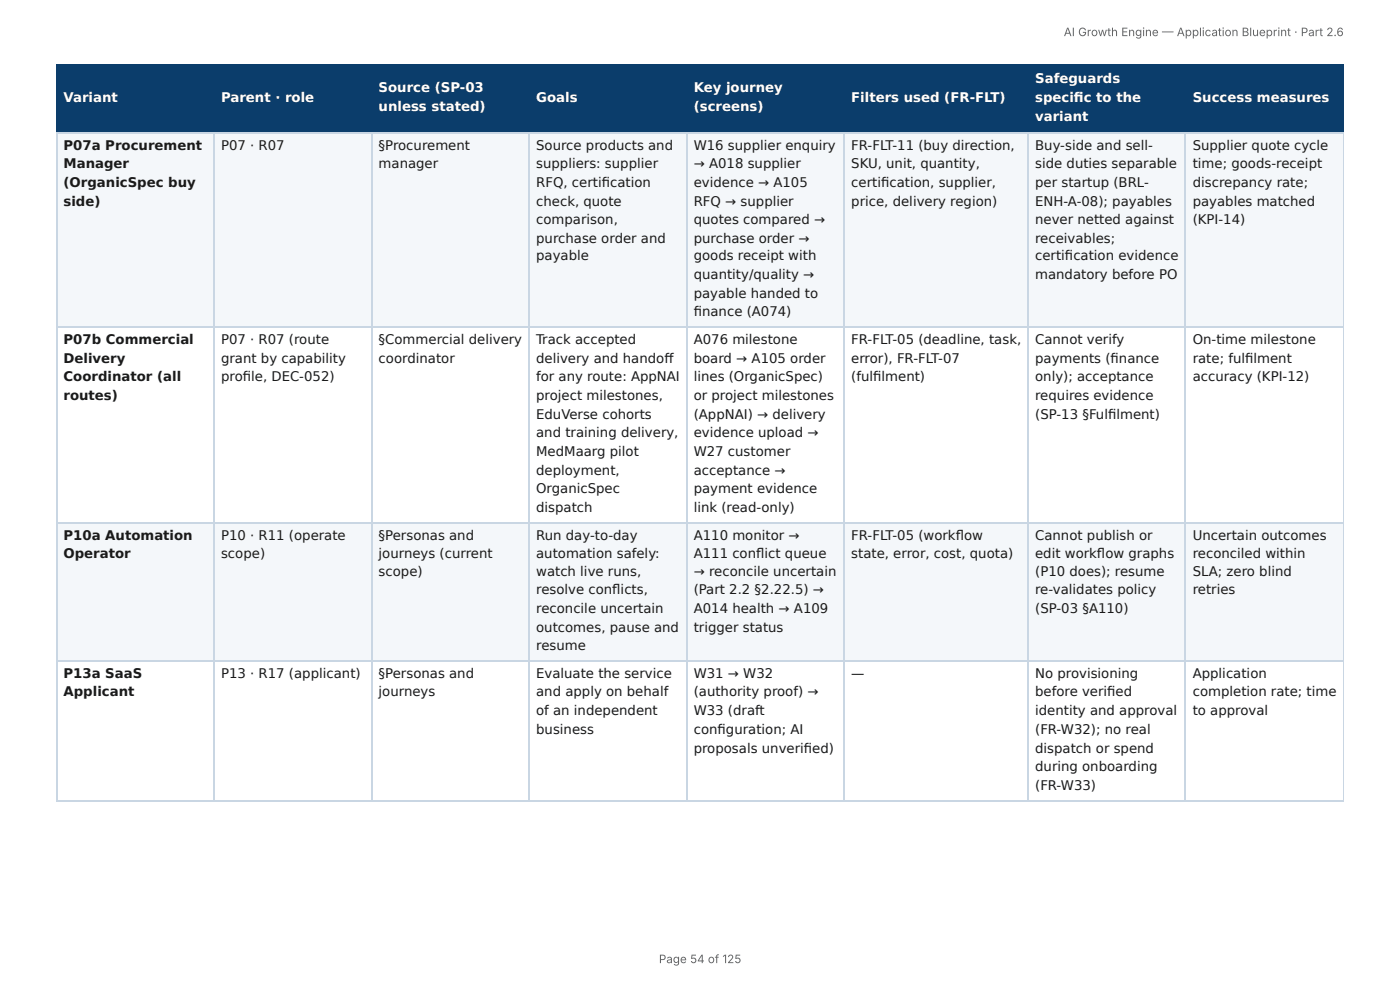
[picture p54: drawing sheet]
<svg xmlns="http://www.w3.org/2000/svg" width="297mm" height="210mm" viewBox="0 0 297 210" stroke-linecap="round" stroke-linejoin="round" font-family="sans-serif">
<defs><g id="words">
<g font-size="2.8" fill="#fff">
<text x="219.9" y="17.7">Safeguards</text>
<text x="13.5" y="21.7">Variant</text>
<text x="47" y="21.7">Parent · role</text>
<text x="80.4" y="19.6">Source (SP-03</text>
<text x="80.4" y="23.5">unless stated)</text>
<text x="113.9" y="21.7">Goals</text>
<text x="147.3" y="19.6">Key journey</text>
<text x="147.3" y="23.5">(screens)</text>
<text x="180.8" y="21.7">Filters used (FR-FLT)</text>
<text x="219.9" y="21.7">specifi c to the</text>
<text x="253.3" y="21.7">Success measures</text>
<text x="219.9" y="25.7">variant</text>
</g>
<g font-size="2.8" fill="#1a1a1a">
<text x="13.5" y="31.8">P07a Procurement</text>
<text x="13.5" y="35.7">Manager</text>
<text x="47" y="31.8">P07 · R07</text>
<text x="80.4" y="31.8">§Procurement</text>
<text x="80.4" y="35.7">manager</text>
<text x="113.9" y="31.8">Source products and</text>
<text x="113.9" y="35.7">suppliers: supplier</text>
<text x="147.3" y="31.8">W16 supplier enquiry</text>
<text x="147.3" y="35.7">→ A018 supplier</text>
<text x="180.8" y="31.8">FR-FLT-11 (buy direction,</text>
<text x="180.8" y="35.7">SKU, unit, quantity,</text>
<text x="219.9" y="31.8">Buy-side and sell-</text>
<text x="219.9" y="35.7">side duties separable</text>
<text x="253.3" y="31.8">Supplier quote cycle</text>
<text x="253.3" y="35.7">time; goods-receipt</text>
<text x="13.5" y="39.7">(OrganicSpec buy</text>
<text x="113.9" y="39.7">RFQ, certifi cation</text>
<text x="147.3" y="39.7">evidence → A105</text>
<text x="180.8" y="39.7">certifi cation, supplier,</text>
<text x="219.9" y="39.7">per startup (BRL-</text>
<text x="253.3" y="39.7">discrepancy rate;</text>
<text x="13.5" y="43.7">side)</text>
<text x="113.9" y="43.7">check, quote</text>
<text x="113.9" y="47.6">comparison,</text>
<text x="147.3" y="43.7">RFQ → supplier</text>
<text x="147.3" y="47.6">quotes compared →</text>
<text x="180.8" y="43.7">price, delivery region)</text>
<text x="219.9" y="43.7">ENH-A-08); payables</text>
<text x="219.9" y="47.6">never netted against</text>
<text x="253.3" y="43.7">payables matched</text>
<text x="253.3" y="47.6">(KPI-14)</text>
<text x="113.9" y="51.6">purchase order and</text>
<text x="147.3" y="51.6">purchase order →</text>
<text x="219.9" y="51.6">receivables;</text>
<text x="113.9" y="55.3">payable</text>
<text x="147.3" y="55.3">goods receipt with</text>
<text x="147.3" y="59.3">quantity/quality →</text>
<text x="219.9" y="55.3">certifi cation evidence</text>
<text x="219.9" y="59.3">mandatory before PO</text>
<text x="147.3" y="63.2">payable handed to</text>
<text x="147.3" y="67.2">fi nance (A074)</text>
<text x="13.5" y="73">P07b Commercial</text>
<text x="13.5" y="77">Delivery</text>
<text x="47" y="73">P07 · R07 (route</text>
<text x="47" y="77">grant by capability</text>
<text x="80.4" y="73">§Commercial delivery</text>
<text x="80.4" y="77">coordinator</text>
<text x="113.9" y="73">Track accepted</text>
<text x="113.9" y="77">delivery and handoff</text>
<text x="147.3" y="73">A076 milestone</text>
<text x="147.3" y="77">board → A105 order</text>
<text x="180.8" y="73">FR-FLT-05 (deadline, task,</text>
<text x="180.8" y="77">error), FR-FLT-07</text>
<text x="219.9" y="73">Cannot verify</text>
<text x="219.9" y="77">payments (fi nance</text>
<text x="253.3" y="73">On-time milestone</text>
<text x="253.3" y="77">rate; fulfi lment</text>
<text x="13.5" y="81">Coordinator (all</text>
<text x="47" y="81">profi le, DEC-052)</text>
<text x="113.9" y="81">for any route: AppNAI</text>
<text x="147.3" y="81">lines (OrganicSpec)</text>
<text x="180.8" y="81">(fulfi lment)</text>
<text x="219.9" y="81">only); acceptance</text>
<text x="253.3" y="81">accuracy (KPI-12)</text>
<text x="13.5" y="84.9">routes)</text>
<text x="113.9" y="84.9">project milestones,</text>
<text x="113.9" y="88.9">EduVerse cohorts</text>
<text x="147.3" y="84.9">or project milestones</text>
<text x="147.3" y="88.9">(AppNAI) → delivery</text>
<text x="219.9" y="84.9">requires evidence</text>
<text x="219.9" y="88.9">(SP-13 §Fulfi lment)</text>
<text x="113.9" y="92.9">and training delivery,</text>
<text x="147.3" y="92.9">evidence upload →</text>
<text x="113.9" y="96.8">MedMaarg pilot</text>
<text x="113.9" y="100.8">deployment,</text>
<text x="147.3" y="96.8">W27 customer</text>
<text x="147.3" y="100.8">acceptance →</text>
<text x="113.9" y="104.8">OrganicSpec</text>
<text x="147.3" y="104.8">payment evidence</text>
<text x="113.9" y="108.7">dispatch</text>
<text x="147.3" y="108.7">link (read-only)</text>
<text x="13.5" y="114.6">P10a Automation</text>
<text x="13.5" y="118.5">Operator</text>
<text x="47" y="114.6">P10 · R11 (operate</text>
<text x="47" y="118.5">scope)</text>
<text x="80.4" y="114.6">§Personas and</text>
<text x="80.4" y="118.5">journeys (current</text>
<text x="113.9" y="114.6">Run day-to-day</text>
<text x="113.9" y="118.5">automation safely:</text>
<text x="147.3" y="114.6">A110 monitor →</text>
<text x="147.3" y="118.5">A111 confl ict queue</text>
<text x="180.8" y="114.6">FR-FLT-05 (workfl ow</text>
<text x="180.8" y="118.5">state, error, cost, quota)</text>
<text x="219.9" y="114.6">Cannot publish or</text>
<text x="219.9" y="118.5">edit workfl ow graphs</text>
<text x="253.3" y="114.6">Uncertain outcomes</text>
<text x="253.3" y="118.5">reconciled within</text>
<text x="80.4" y="122.2">scope)</text>
<text x="113.9" y="122.2">watch live runs,</text>
<text x="147.3" y="122.2">→ reconcile uncertain</text>
<text x="219.9" y="122.2">(P10 does); resume</text>
<text x="253.3" y="122.2">SLA; zero blind</text>
<text x="113.9" y="126.2">resolve confl icts,</text>
<text x="113.9" y="130.2">reconcile uncertain</text>
<text x="147.3" y="126.2">(Part 2.2 §2.22.5) →</text>
<text x="147.3" y="130.2">A014 health → A109</text>
<text x="219.9" y="126.2">re-validates policy</text>
<text x="219.9" y="130.2">(SP-03 §A110)</text>
<text x="253.3" y="126.2">retries</text>
<text x="113.9" y="134.1">outcomes, pause and</text>
<text x="147.3" y="134.1">trigger status</text>
<text x="13.5" y="143.9">P13a SaaS</text>
<text x="47" y="143.9">P13 · R17 (applicant)</text>
<text x="80.4" y="143.9">§Personas and</text>
<text x="113.9" y="138.1">resume</text>
<text x="113.9" y="143.9">Evaluate the service</text>
<text x="147.3" y="143.9">W31 → W32</text>
<text x="180.8" y="143.9">—</text>
<text x="219.9" y="143.9">No provisioning</text>
<text x="253.3" y="143.9">Application</text>
<text x="13.5" y="147.9">Applicant</text>
<text x="80.4" y="147.9">journeys</text>
<text x="113.9" y="147.9">and apply on behalf</text>
<text x="147.3" y="147.9">(authority proof) →</text>
<text x="219.9" y="147.9">before verifi ed</text>
<text x="253.3" y="147.9">completion rate; time</text>
<text x="113.9" y="151.9">of an independent</text>
<text x="113.9" y="155.8">business</text>
<text x="147.3" y="151.9">W33 (draft</text>
<text x="147.3" y="155.8">confi guration; AI</text>
<text x="219.9" y="151.9">identity and approval</text>
<text x="219.9" y="155.8">(FR-W32); no real</text>
<text x="253.3" y="151.9">to approval</text>
<text x="147.3" y="159.8">proposals unverifi ed)</text>
<text x="219.9" y="159.8">dispatch or spend</text>
<text x="219.9" y="163.8">during onboarding</text>
<text x="219.9" y="167.7">(FR-W33)</text>
</g>
<g font-size="2.5" fill="#666">
<text x="225.9" y="7.7">AI Growth Engine — Application Blueprint · Part 2.6</text>
<text x="139.9" y="204.5">Page 54 of 125</text>
</g>
</g></defs>
<g fill="#0b3d6b">
<path d="M12.2 14h33.3v14h-33.3z"/>
<path d="M45.5 14h33.3v14h-33.3z"/>
<path d="M78.8 14h33.6v14h-33.6z"/>
<path d="M112.4 14h33.4v14h-33.4z"/>
<path d="M145.8 14h33.6v14h-33.6z"/>
<path d="M179.4 14h38.9v14h-38.9z"/>
<path d="M218.3 14h33.6v14h-33.6z"/>
<path d="M251.9 14h33.5v14h-33.5z"/>
</g>
<g fill="#f4f7fa">
<path d="M12.2 28h33.3v41.6h-33.3z"/>
<path d="M45.5 28h33.3v41.6h-33.3z"/>
<path d="M78.8 28h33.6v41.6h-33.6z"/>
<path d="M112.4 28h33.4v41.6h-33.4z"/>
<path d="M145.8 28h33.6v41.6h-33.6z"/>
<path d="M179.4 28h38.9v41.6h-38.9z"/>
<path d="M218.3 28h33.6v41.6h-33.6z"/>
<path d="M251.9 28h33.5v41.6h-33.5z"/>
<path d="M12.2 110.9h33.3v29.6h-33.3z"/>
<path d="M45.5 110.9h33.3v29.6h-33.3z"/>
<path d="M78.8 110.9h33.6v29.6h-33.6z"/>
<path d="M112.4 110.9h33.4v29.6h-33.4z"/>
<path d="M145.8 110.9h33.6v29.6h-33.6z"/>
<path d="M179.4 110.9h38.9v29.6h-38.9z"/>
<path d="M218.3 110.9h33.6v29.6h-33.6z"/>
<path d="M251.9 110.9h33.5v29.6h-33.5z"/>
</g>
<path d="M11.9 13.9h273.5M12 13.8v14.5M45.4 13.8v14.5M79 13.8v14.5M112.3 13.8v14.5M145.9 13.8v14.5M179.3 13.8v14.5M218.4 13.8v14.5M251.8 13.8v14.5M11.9 28.2h273.5" fill="none" stroke="#0b3d6b" stroke-width=".26"/>
<path d="M285.3 13.8v14.5" fill="none" stroke="#0b3d6b" stroke-width=".21"/>
<g fill="none" stroke="#c9d6e3" stroke-width=".26">
<path d="M11.9 28.2h273.5M12 28.3v141.6M45.4 28.3v141.6M79 28.3v141.6M112.3 28.3v141.6M145.9 28.3v141.6M179.3 28.3v141.6M218.4 28.3v141.6M251.8 28.3v141.6M11.9 69.5h273.5M11.9 111h273.5M11.9 140.4h273.5"/>
<path d="M11.9 170h273.5"/>
</g>
<path d="M285.3 28.3v141.6" fill="none" stroke="#c9d6e3" stroke-width=".21"/>
<use href="#words"/>
</svg>
